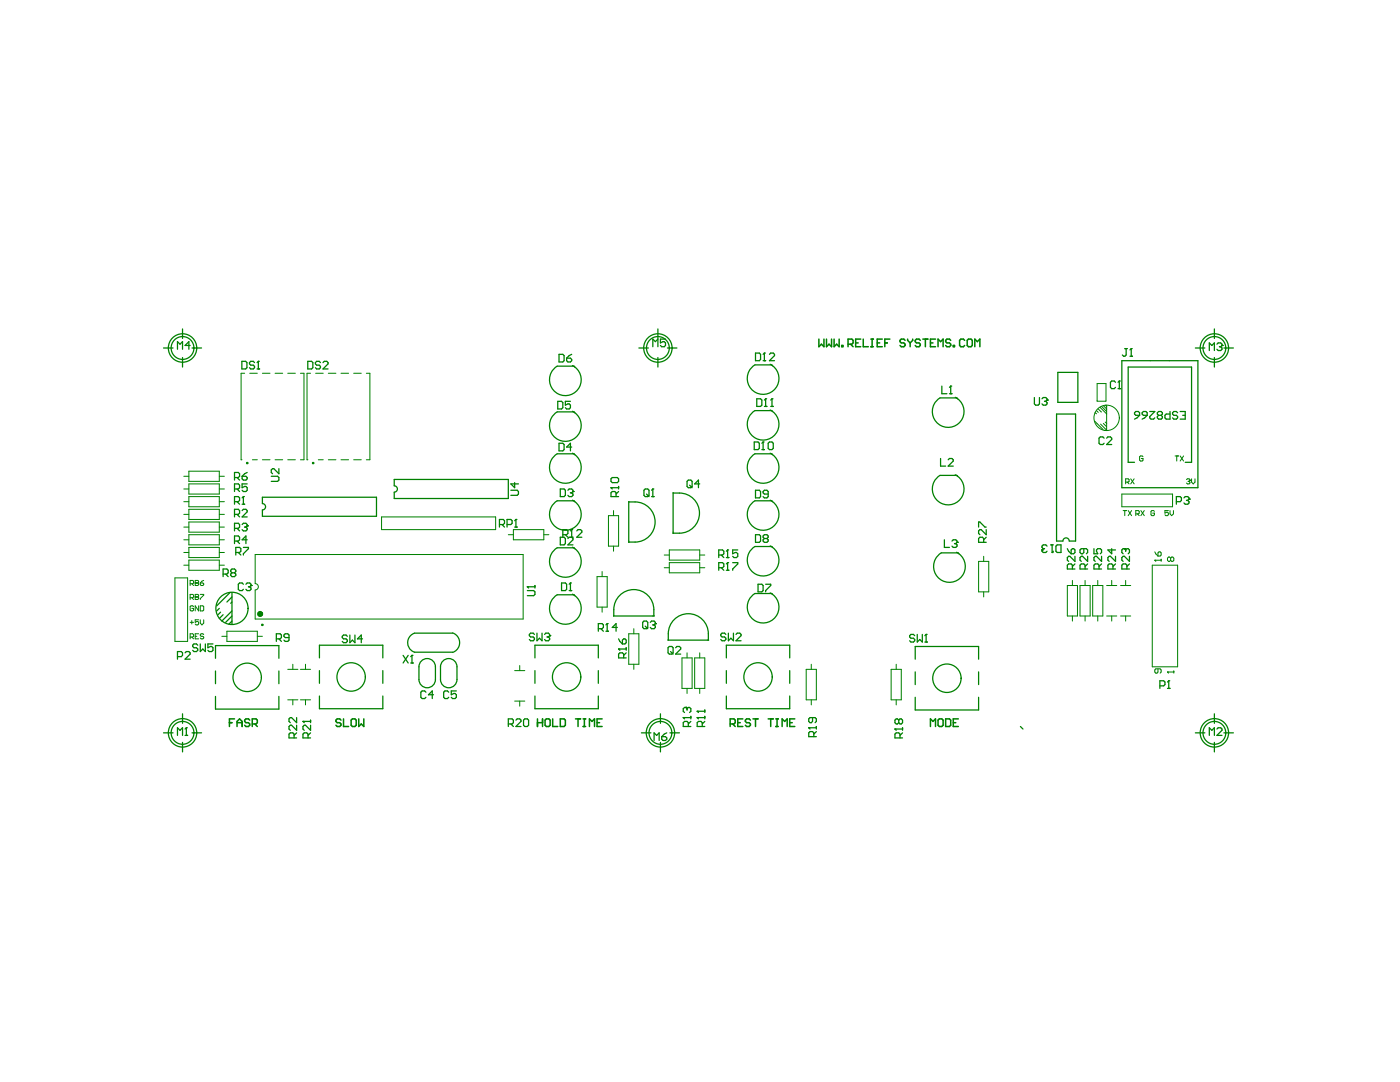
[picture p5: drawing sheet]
<svg xmlns="http://www.w3.org/2000/svg" width="279mm" height="216mm" viewBox="0 0 279 216" stroke-linecap="round" stroke-linejoin="round" font-family="sans-serif">
<g fill="none" stroke="#008000" stroke-width=".2">
<path d="M48.8 74.5h-.7v17.2h.2M49.8 74.5h1.6M52.4 74.5h1.5M54.9 74.5h1.5M57.4 74.5h1.5M60 74.5h.7v17.2h-.7M62 74.5h-.7v17.2h.1M63 74.5h1.5M65.5 74.5h1.5M68.1 74.5h1.5M70.6 74.5h1.5M73.1 74.5h.7v17.2h-.7"/>
<path d="M219 76.5h1.7v3.6h-1.7zM36.7 95h1M36.7 97.6h1M37.7 94h6.1v2.1h-6.1zM37.7 96.6h6.1v2h-6.1zM37.7 99.1h6.1v2h-6.1zM43.8 95h1M43.8 97.6h1M50.4 91.7h1M52.4 91.7h1.5M54.9 91.7h1.5M57.4 91.7h1.5"/>
<path d="M63.5 91.7h1M65.5 91.7h1.5M68.1 91.7h1.5M70.6 91.7h1.5M218.5 84l1.6 1.7M218.6 82.3l.2 .3M218.9 82l.3 .3M219.2 81.6l.6 .6M219.5 81.3l1.4 1.3M219.6 84.6l1.3 1.2M219.8 81.1l1.1 1M220.2 84.5l.6 .7"/>
<path d="M220.2 81l.7 .6M220.3 85.9h.3M220.6 84.2l.3 .3M220.6 80.8l.3 .3M220.8 85.6h.1M220.9 80.8v5.1M223.9 98.6h10.1v2.5h-10.1zM224.6 96.2h.6l.1-.1v-.4l-.1-.2h-.6v1.1M225 96.2l.3 .4M225.7 95.5l.6 1.1M226.3 95.5l-.6 1.1M228.1 91.1l-.2-.1-.5 .1v.7l.2 .2h.3l.2-.2v-.3h-.3"/>
<path d="M234.5 91h.7M234.8 91v1M235.5 91l.7 1M236.2 91l-.7 1M236.8 95.7l.5-.2 .2 .4M237.1 96.1h.2M237.3 96.1l.2 .1-.2 .4h-.3l-.2-.2M237.5 95.9h.1M237.5 95.9l-.2 .2M237.8 95.5v.7l.3 .4 .4-.4v-.7M34.9 115.3h2.5v12.7h-2.5zM36.7 112.8h1"/>
<path d="M36.7 110.2h1M36.7 105.2h1M36.7 102.6h1M36.7 100.1h1M36.7 107.7h1M37.7 106.7h6.1v2h-6.1zM37.7 101.6h6.1v2.1h-6.1zM37.7 104.2h6.1v2h-6.1zM37.7 109.2h6.1v2.1h-6.1zM37.7 111.8h6.1v2h-6.1zM37.9 116.5h.6l.1-.2v-.3l-.1-.2h-.6v1M37.9 119.3h.6l.1-.2v-.3l-.1-.2h-.6v1"/>
<path d="M38.3 119.3l.3 .3M38.3 116.5l.3 .3M39 119.1h.1M39 116.3h.1M39 115.8h.5l.1 .2-.1 .3 .1 .4-.1 .1h-.5zM39 118.6h.5l.1 .2-.1 .3 .1 .3-.1 .2h-.5zM39 119.1h.5M39 116.3h.5M40 116.3h.5l.2 .4-.2 .1h-.4l-.1-.1zM40 118.6h.7l-.7 1M40.7 115.8l-.7 .5M43.8 112.8h1"/>
<path d="M43.8 110.2h1M43.8 105.2h1M43.8 102.6h1M43.8 100.1h1M43.8 107.7h1M50.9 110.6h53.5v12.9h-53.5v-5.8a.63 .63 0 0 0 .7-.6 .63 .63 0 0 0-.7-.6zM76.1 103.1h22.8v2.6h-22.8zM101.4 106.7h1.1M102.5 105.7h6v2h-6zM108.5 106.7h1M119.2 115.1h2v6h-2zM120.2 114v1.1"/>
<path d="M121.4 102.9h2.1v6.1h-2.1zM122.4 101.9v1M122.4 109v1M132.6 113.3h1M132.6 110.7h1M133.6 109.7h6v2.1h-6zM133.6 112.3h6v2h-6zM139.6 113.3h1.1M139.6 110.7h1.1M195.3 112h2v6.1h-2zM196.3 111v1M196.3 118.1v1"/>
<path d="M213 116.8h2v6.1h-2zM214 115.8v1M215.5 116.8h2.1v6.1h-2.1zM216.6 115.8v1M218.1 116.8h2v6.1h-2zM219.1 115.8v1M220.9 116.8h2M221.9 115.8v1M223.6 116.8h2.1M224.1 101.9h.7M224.5 101.9v1M224.6 115.8v1"/>
<path d="M225.2 101.9l.6 1M225.8 101.9l-.6 1M226.7 102.5h.5l.2-.1v-.4l-.2-.1h-.5v1M227 102.5l.4 .4M227.7 101.9l.7 1M228.4 101.9l-.7 1M230 112.8h5v20.3h-5zM230.4 102l-.2-.1-.5 .1v.7l.2 .2h.3l.2-.2v-.3h-.4M230.5 111.8h.1M230.5 111.8h1.2M230.5 111.8l.2 .2M230.5 110.1l.6 .9"/>
<path d="M231.3 110.1l.4 .2v.4l-.2 .3h-.4v-.7zM231.7 111.6v.4M233.2 101.9h-.7v.5l.5-.2 .2 .2v.3l-.2 .2h-.3l-.2-.2M233.5 101.9v.6l.3 .4 .4-.4v-.6M233.6 111.4l-.2-.2h-.2l-.2 .2v.4l.2 .2h.2l.2-.2M233.6 111.4l.2-.2h.3l.2 .2v.4l-.2 .2h-.3l-.2-.2M233.6 111.4v.4M37.9 127.1h.6l.1-.1v-.4l-.1-.1h-.6v1M37.9 124.2h.7M38.3 127.1l.3 .4M38.3 123.8v.7M38.6 121l-.1-.1-.6 .1v.7l.2 .2h.4l.1-.2v-.3h-.3"/>
<path d="M39 127h.3M39.6 126.5h-.6v1h.6M39.6 120.9v1l-.6-1v1M39.6 123.7h-.6v.5l.3-.2 .3 .2v.3l-.1 .2h-.4l-.1-.2M40 120.9h.5l.2 .1v.7l-.2 .2h-.5zM40 123.7v.6l.3 .4 .4-.4v-.6M40.7 126.6l-.2-.1-.5 .1 .1 .4 .6 .1-.2 .4h-.4l-.1-.2M44.3 127h1M45.3 126h6.1v2h-6.1zM51.4 127h1M57.4 139.6h2.1M57.4 133.6h2.1"/>
<path d="M58.4 132.5v1.1M58.4 139.6v1.1M60 139.6h2M60 133.6h2M61 132.5v1.1M61 139.6v1.1M102.7 139.9h2M102.7 133.8h2M103.7 132.8v1M103.7 139.9v1M120.2 121.1v1.1M125.5 126.5h2v6h-2z"/>
<path d="M126.5 125.4v1.1M126.5 132.5v1.1M136.1 131.3h2v6.1h-2zM137.1 130.3v1M137.1 137.4v1M138.6 131.3h2.1v6.1h-2.1zM139.6 130.3v1M139.6 137.4v1M160.9 133.6h2v6h-2zM161.9 132.5v1.1M161.9 139.6v1.1M177.8 133.6h2.1v6h-2.1z"/>
<path d="M178.9 132.5v1.1M178.9 139.6v1.1M214 122.9v1M216.6 122.9v1M219.1 122.9v1M220.9 122.9h2M221.9 122.9v1M223.6 122.9h2.1M224.6 122.9v1M231.1 133.5v.6l-.2 .2h-.2l-.2-.2v-.4l.2-.2h.8l.2 .2v.4l-.2 .2M233 134.1h.1M233 134.1h1.3"/>
<path d="M233 134.1l.2 .2M234.3 133.9v.4"/>
<circle cx="220.9" cy="83.4" r="2.53"/>
</g>
<g fill="none" stroke="#008000" stroke-width=".25">
<path d="M32.6 69.4h1.9M35.4 69.7v-1.5l.5 .5 .5-.5v1.5M36.4 65.6v1.9M36.4 71.3v1.9M37.9 68.9h-1l.8-.7v1.5M38.3 69.4h1.9M48.3 72.1h.7l.3 .3v1l-.3 .2h-.7zM50.8 72.4l-.3-.3h-.5l-.2 .3v.2l.2 .3h.5l.3 .2v.3l-.3 .2h-.5l-.2-.2M51.3 73.6h.5M51.6 72.1h.1M51.6 72.1v1.5M51.6 72.1l-.3 .3"/>
<path d="M61.4 72.1h.8l.2 .3v1l-.2 .2h-.8zM64 72.4l-.3-.3h-.5l-.3 .3v.2l.3 .3h.5l.3 .2v.3l-.3 .2h-.5l-.3-.2M64.5 72.4l.2-.3h.5l.3 .3v.2l-1 1h1M111.6 70.7h.7l.3 .3v1l-.3 .2h-.7zM113.1 71.5h.7l.3 .2v.3l-.3 .2h-.5l-.2-.2zM114.1 70.7l-.5 .3-.5 .5M114.2 72.9a3.2 3.2 0 0 1 1.1 4.8 3.2 3.2 0 0 1-4.8 .2 3.2 3.2 0 0 1 .7-4.8h3.3l.2 .1M127.5 69.4h1.9M130.3 69.2v-1.5l.5 .5 .5-.5v1.5M131.3 65.6v1.9M131.3 71.3v1.9M132.8 67.7h-1v.7l.5-.2h.3l.2 .2v.5l-.2 .3h-.5l-.3-.3"/>
<path d="M133.2 69.4h1.9M150.8 70.5h.7l.3 .2v1l-.3 .3h-.7zM151 79.6h.8l.2 .2v1l-.2 .3h-.8zM152.3 72h.5M152.5 70.5h.1M152.5 70.5v1.5M152.5 70.5l-.2 .2M152.8 79.6h.1M152.8 79.6v1.5M152.8 79.6l-.3 .2M153.6 70.7l.2-.2h.5l.3 .2v.3l-1 1h1M153.7 72.7a3.2 3.2 0 0 1 1.1 4.7 3.2 3.2 0 0 1-4.9 .2 3.2 3.2 0 0 1 .8-4.8h3.3l.2 .2"/>
<path d="M154.1 79.6h.1M154.1 79.6v1.5M154.1 79.6l-.3 .2M188 77v1.6h1M189.5 78.6h.5M189.7 77h.1M189.7 77v1.6M189.7 77l-.2 .3M190.6 79.3a3.2 3.2 0 0 1 1.1 4.7 3.2 3.2 0 0 1-4.8 .2 3.2 3.2 0 0 1 .7-4.8h3.4l.1 .2M206.4 79.3v1.3l.3 .2h.5l.2-.2v-1.3M208 79.6l.2-.3h.5l.3 .3v.2M209 79.8h.1"/>
<path d="M209 79.8l-.3 .3M211.1 74.3h4v6h-4zM222.6 76.3l-.2-.3h-.5l-.3 .3v1l.3 .2h.5l.2-.2M223.1 77.5h.5M223.4 76h.1M223.4 76v1.5M223.4 76l-.3 .3M223.9 72h15.2v25.3h-15.2zM224.5 69.6h.5M224.7 69.6v1.2l-.2 .3h-.3l-.2-.3M225.5 71.1h.5M225.8 69.6h.1"/>
<path d="M225.8 69.6v1.5M225.8 69.6l-.3 .2M238.6 69.4h1.9M241.3 69.9v-1.5l.5 .5 .6-.5v1.5M242.4 65.6v1.9M242.4 71.3v1.9M242.9 68.7l.2-.3h.5l.3 .3v.2M243.4 69.2h.2M243.6 69.2l.3 .2v.3l-.3 .2h-.5l-.2-.2M243.9 68.9h.1M243.9 68.9l-.3 .3M244.3 69.4h1.9"/>
<path d="M46.8 95.3h.8l.2-.3v-.5l-.2-.2h-.8v1.5M46.8 97.6h.8l.2-.3v-.5l-.2-.2h-.8v1.5M47.3 97.6l.5 .5M47.3 95.3l.5 .5M48.3 95h.8l.2 .3v.2l-.2 .3h-.5l-.3-.3zM48.6 99.1h.1M48.6 99.1v1.5M48.6 99.1l-.3 .2M49.3 96.6h-1v.7l.5-.2h.3l.2 .2v.5l-.2 .3h-.5l-.3-.3M49.3 94.3l-.5 .2-.5 .5M52.4 99.2h22.7v3.8h-22.7v-1.2a.63 .63 0 0 0 .6-.7 .63 .63 0 0 0-.6-.6zM54.1 95h1.3l.3 .3v.5l-.3 .3h-1.3"/>
<path d="M55.7 93.5v1l-1.1-1h-.2l-.3 .3v.5l.3 .2M78.7 95.7h22.7v3.8h-22.7v-1.3a.63 .63 0 0 0 .6-.6 .63 .63 0 0 0-.6-.7zM102 97.8h1.2l.3 .3v.5l-.3 .2h-1.2M102.7 96.3v1l-.7-.7h1.5M111.3 80.1h.8l.2 .2v1.1l-.2 .2h-.8zM111.6 88.4h.7l.3 .3v1l-.3 .3h-.7zM111.8 97.6h.8l.2 .2v1l-.2 .3h-.8zM113.3 97.8l.3-.2h.5l.2 .2v.3M113.8 80.1h-1v.7l.5-.2h.3l.2 .2v.6l-.2 .2h-.5l-.3-.2M113.8 98.3h.3M114.1 98.3l.2 .3v.2l-.2 .3h-.5l-.3-.3M114.1 89.2h-1l.7-.8v1.6"/>
<path d="M114.2 99.8a3.2 3.2 0 0 1 1.1 4.8 3.2 3.2 0 0 1-4.8 .2 3.2 3.2 0 0 1 .7-4.9h3.3l.2 .2M114.2 90.4a3.2 3.2 0 0 1 1.1 4.8 3.2 3.2 0 0 1-4.8 .2 3.2 3.2 0 0 1 .7-4.9l3.3 .1 .2 .1M114.2 82.1a3.2 3.2 0 0 1 1.1 4.7 3.2 3.2 0 0 1-4.8 .2 3.2 3.2 0 0 1 .7-4.8h3.3l.2 .2M114.3 98.1h.1M114.3 98.1l-.2 .2M121.9 97.3h.1M121.9 97.3h1.6M121.9 97.3l.3 .3M122.2 95.3h1l.3 .2v.6l-.3 .2h-1l-.3-.2v-.6zM122.9 99.1v-.8l-.2-.2h-.5l-.3 .2v.8h1.6M123.5 98.1l-.6 .5M123.5 97.1v.5"/>
<path d="M128.8 97.6h.5l.2 .2v1l-.2 .3h-.5l-.3-.3v-1zM129 98.6l.5 .5M130 99.1h.5M130.3 97.6h.1M130.3 97.6v1.5M130.3 97.6l-.3 .2M134.3 98.3l.1 .1a4.4 4.4 0 0 1 4.9 2.4 4 4 0 0 1-3.7 5.6h-1.3zM137.4 95.8h.5l.2 .3v1l-.2 .2h-.5l-.3-.2v-1zM137.6 96.8l.5 .5M139.6 96.6h-1l.8-.8v1.5M150.5 88.2h.8l.2 .2v1.1l-.2 .2h-.8zM150.8 97.8h.7l.3 .3v1l-.3 .2h-.7z"/>
<path d="M152 89.7h.5M152.3 88.2h.1M152.3 88.2v1.5M152.3 88.2l-.3 .2M152.5 81.1h.6M153.3 98.6h-.8l-.2-.3v-.2l.2-.3h.6l.2 .3v1l-.2 .2h-.6l-.2-.2M153.6 88.2h.5l.2 .2v1.1l-.2 .2h-.5l-.3-.2v-1.1zM153.7 81.8a3.2 3.2 0 0 1 1.1 4.8 3.2 3.2 0 0 1-4.9 .2 3.2 3.2 0 0 1 .8-4.9h3.3l.2 .2M153.7 90.4a3.2 3.2 0 0 1 1.1 4.8 3.2 3.2 0 0 1-4.9 .2 3.2 3.2 0 0 1 .8-4.9l3.3 .1 .2 .1M153.7 99.8a3.2 3.2 0 0 1 1.1 4.8 3.2 3.2 0 0 1-4.9 .2 3.2 3.2 0 0 1 .8-4.9h3.3l.2 .2M153.8 81.1h.5M187.7 91.5v1.5h1"/>
<path d="M189.2 91.7l.3-.2h.5l.2 .2v.3l-1 1h1M190.6 94.7a3.2 3.2 0 0 1 1.1 4.8 3.2 3.2 0 0 1-4.8 .2 3.2 3.2 0 0 1 .7-4.8h3.4l.1 .1M208.5 80.1h.2M208.7 80.1l.3 .2v.3l-.3 .2h-.5l-.2-.2M210.9 82.6h3.8v25.4h-1.3a.63 .63 0 0 0-.6-.7 .63 .63 0 0 0-.7 .7h-1.2zM220.3 87.4l-.2-.2h-.5l-.3 .2v1l.3 .3h.5l.2-.3M220.9 87.4l.2-.2h.5l.3 .2v.3l-1 1h1M226.4 92.2h-1.2v-19h12.6v19h-1.3M226.7 82.1h.5l.2 .3v.5h-.7l-.3-.3v-.2zM227.4 82.9l-.5 .5-.5 .2M228.2 82.1h.5l.2 .3v.5h-.7l-.3-.3v-.2zM228.9 82.9l-.5 .5-.5 .2"/>
<path d="M229.5 82.1h1l-1 1v.3l.2 .2h.5l.3-.2M231.2 82.9l-.2 .2v.3l.2 .2h.5l.3-.2v-.3l-.3-.2M231.2 82.9l-.2-.3v-.2l.2-.3h.5l.3 .3v.2l-.3 .3M231.2 82.9h.5M233.5 82.1v1.5h-.8l-.2-.2v-.5l.2-.3h.8M235 82.4l-.2-.3h-.5l-.3 .3v.2l.3 .3h.5l.2 .2v.3l-.2 .2h-.5l-.3-.2M235.5 82.1h1v1.5h-1M236 82.9h.5M236.3 99.3l.2-.2h.5l.3 .2v.3M236.8 99.9h.2M237 99.9l.3 .2v.3l-.3 .2h-.5l-.2-.2M237.3 99.6h.1"/>
<path d="M237.3 99.6l-.3 .3M44.5 114.6h.8l.2-.3v-.5l-.2-.3h-.8v1.6M45 114.6l.5 .5M45.9 118.2l-2.6 2.7M46.3 118.2v6.4M46.3 119.1l-1 1M46.3 114.3l-.3-.3v-.2l.3-.3h.5l.3 .3v.2l-.3 .3M46.3 114.3l-.3 .3v.2l.3 .3h.5l.3-.3v-.2l-.3-.3M46.3 114.3h.5M46.8 108h.8l.2-.3v-.5l-.2-.3h-.8v1.6M46.8 100.1h.8l.2-.2v-.6l-.2-.2h-.8v1.5M46.8 102.6h.8l.2-.2v-.5l-.2-.3h-.8v1.5"/>
<path d="M46.8 105.4h.8l.2-.2v-.5l-.2-.3h-.8v1.5M47.1 110.2h.7l.3-.2v-.5l-.3-.3h-.7v1.5M47.3 105.4l.5 .5M47.3 102.6l.5 .5M47.3 108l.5 .5M47.3 100.1l.5 .5M47.6 110.2l.5 .5M48.3 104.7l.3-.3h.5l.2 .3v.2M48.3 101.9l.3-.3h.5l.2 .3v.2l-1 1h1M48.3 100.6h.5M48.6 116.6l-.3-.3h-.5l-.2 .3v1l.2 .2h.5l.3-.2M48.6 109.2h1v.3l-1 1v.2"/>
<path d="M48.8 105.2h.3M49.1 105.2l.2 .2v.3l-.2 .2h-.5l-.3-.2M49.1 116.6l.2-.3h.5l.3 .3v.2M49.3 104.9h.1M49.3 104.9l-.2 .3M49.3 107.7h-1l.8-.8v1.6M49.6 117.1h.2M49.8 117.1l.3 .2v.3l-.3 .2h-.5l-.2-.2M50.1 116.8h.1M50.1 116.8l-.3 .3M99.7 104.7h.7l.3-.3v-.5l-.3-.2h-.7v1.5M100.2 104.7l.5 .5"/>
<path d="M101.2 104.7h.8l.2-.3v-.5l-.2-.2h-.8v1.5M102.7 105.2h.5M103 103.7h.1M103 103.7l-.3 .2M103 103.7v1.5M105.2 117.1h.1M105.2 117.8h1.3l.3 .3v.5l-.3 .3h-1.3M105.2 117.1h1.6M105.2 117.1l.3 .2M106.8 116.8v.5M111.8 107.2h.8l.2 .3v1l-.2 .2h-.8zM112.1 116.3h.7l.3 .3v1l-.3 .2h-.7z"/>
<path d="M112.3 106.7h.8l.2-.3v-.5l-.2-.2h-.8v1.5M112.8 106.7l.5 .5M113.6 117.8h.5M113.8 116.3h.1M113.8 116.3v1.5M113.8 116.3l-.2 .3M114.1 105.7h.1M114.1 105.7v1.5l.2 .3v.2l-1 1h1M114.1 105.7l-.3 .2M114.2 118.6a3.2 3.2 0 0 1 1.1 4.7 3.2 3.2 0 0 1-4.8 .2 3.2 3.2 0 0 1 .7-4.8h3.3l.2 .2M114.2 109.2a3.2 3.2 0 0 1 1.1 4.7 3.2 3.2 0 0 1-4.8 .2 3.2 3.2 0 0 1 .7-4.8h3.3l.2 .2M114.3 107.2h-.7l-.3 .3"/>
<path d="M115.1 105.9l.3-.2h.5l.2 .2v.3l-1 1h1M123.7 118.8a4 4 0 0 1 4.3-.9 4 4 0 0 1 2.5 3.7v1.3h-8a4.8 4.8 0 0 1 1.2-4.1zM125.5 100.1v.1a4.4 4.4 0 0 1 4.9 2.4 4 4 0 0 1-3.7 5.6h-1.2zM143.4 110.7h.8l.3-.2v-.5l-.3-.3h-.8v1.6M143.4 113.3h.8l.3-.3v-.5l-.3-.2h-.8v1.5M143.9 113.3l.6 .5M143.9 110.7l.6 .6M145 113.8h.5M145 111.3h.5M145.2 112.3h.1M145.2 109.7h.1M145.2 112.3l-.2 .2"/>
<path d="M145.2 109.7v1.6M145.2 112.3v1.5M145.2 109.7l-.2 .3M146.2 112.3h1v.2l-1 1v.3M147.2 109.7h-1v.8l.5-.3h.3l.2 .3v.5l-.2 .3h-.5l-.3-.3M150.8 106.7h.7l.3 .2v1.1l-.3 .2h-.7zM151.3 116.6h.7l.3 .2v1l-.3 .3h-.7zM152.5 107.5l-.2 .2v.3l.2 .2h.6l.2-.2v-.3l-.2-.2M152.5 107.5l-.2-.3v-.3l.2-.2h.6l.2 .2v.3l-.2 .3M152.5 107.5h.6M152.8 116.6h1v.2l-1 1v.3M153.7 118.3a3.2 3.2 0 0 1 1.1 4.8 3.2 3.2 0 0 1-4.9 .2 3.2 3.2 0 0 1 .8-4.9h3.3l.2 .2"/>
<path d="M153.7 108.9a3.2 3.2 0 0 1 1.1 4.8 3.2 3.2 0 0 1-4.9 .2 3.2 3.2 0 0 1 .8-4.9l3.3 .1 .2 .1M188.5 107.7v1.5h1M190 108l.2-.3h.5l.3 .3v.2M190.5 108.5h.2M190.7 108.5l.3 .2v.3l-.3 .2h-.5l-.2-.2M190.9 110.2a3.2 3.2 0 0 1 1.1 4.8 3.2 3.2 0 0 1-4.9 .1 3.2 3.2 0 0 1 .8-4.8h3.3l.2 .2M191 108.2h.1M191 108.2l-.3 .3M195.3 105.2v-1h.3l1 1h.2M196.3 108.2v-.7l-.2-.3h-.5l-.3 .3v.7h1.5M196.8 105.7v1l-1-1h-.2l-.3 .2v.5l.3 .3M196.8 107.2l-.5 .5"/>
<path d="M208 109.7h.1M208 109.7v.3l.2 .2h.5l.3-.2M208.2 109.5h.3M208.2 109.5l-.2 .2M209 109l-.3-.3h-.5l-.2 .3v.2l.2 .3M209.7 108.7h.5M210 110.2h.1M210 108.7v1.5M210.2 110l-.2 .2M211 108.7h.7v1.5h-.7l-.3-.2v-1zM213 109.5l.3 .5 .5 .5M214 113.5v-.7l-.2-.3h-.5l-.3 .3v.7h1.5"/>
<path d="M214 109.5h.3l.2 .2v.5l-.2 .3h-.5v-.8zM214.5 111v1l-1-1h-.2l-.3 .3v.5l.3 .2M214.5 112.5l-.5 .5M216.3 109.5v.7l-.3 .3h-.2l-.3-.3v-.5l.3-.2h1l.3 .2v.5l-.3 .3M216.6 113.5v-.7l-.3-.3h-.5l-.3 .3v.7h1.6M217.1 111v1l-1.1-1h-.2l-.3 .3v.5l.3 .2M217.1 112.5l-.5 .5M218.3 109.5v1h.8l-.3-.5v-.3l.3-.2h.5l.2 .2v.5l-.2 .3M219.3 113.5v-.7l-.2-.3h-.5l-.3 .3v.7h1.5M219.8 111v1l-1-1h-.2l-.3 .3v.5l.3 .2M219.8 112.5l-.5 .5M221.9 109.5v1l-.8-.8h1.5"/>
<path d="M222.1 113.5v-.7l-.2-.3h-.5l-.3 .3v.7h1.5M222.6 111v1l-1-1h-.2l-.3 .3v.5l.3 .2M222.6 112.5l-.5 .5M224.4 109.5h.1M224.4 109.5h-.3l-.2 .2v.5l.2 .3M224.4 109.5l.2 .2M224.6 109.7l.3-.2h.3l.2 .2v.5l-.2 .3M224.6 109.7v.3M224.9 113.5v-.7l-.3-.3h-.5l-.2 .3v.7h1.5M225.4 111v1l-1-1h-.3l-.2 .3v.5l.2 .2M225.4 112.5l-.5 .5M234.8 100.1h.7l.3-.2v-.6l-.3-.2h-.7v1.5"/>
<path d="M35.4 131h.8l.2-.2v-.5l-.2-.3h-.8v1.5M36.9 130.3l.3-.3h.5l.2 .3v.2l-1 1h1M39.5 128.7l-.3-.2h-.5l-.2 .2v.3l.2 .3h.5l.3 .2v.3l-.3 .2h-.5l-.2-.2M40 128.5v1.5l.5-.5 .5 .5v-1.5M42.5 128.5h-1v.8l.5-.3h.2l.3 .3v.5l-.3 .2h-.5l-.2-.2M43 131.4v-2.6h12.7v2.6M43 133.9v2.5M43 139v2.5h12.7v-2.5M43.8 121.4l-.5 .5M44 122.2l-.5 .5M44.5 122.7l-.7 .7M46.3 120.1l-.3 .3"/>
<path d="M46.3 123.9l-.6 .7M46.3 122.9l-1.3 1.3M46.3 121.9l-2 2M55.1 127.5h.8l.3-.3v-.5l-.3-.2h-.8v1.5M55.7 133.9v2.5M55.7 127.5l.5 .5M57.7 127.2h-.8l-.2-.2v-.3l.2-.2h.5l.3 .2v1l-.3 .3h-.5l-.2-.3M63.8 131.3v-2.6h12.6v2.6M63.8 133.8v2.5M63.8 138.9v2.5h12.6v-2.5M69.3 127l-.2-.3h-.5l-.3 .3v.2l.3 .3h.5l.2 .2v.3l-.2 .2h-.5l-.3-.2M69.8 126.7v1.5l.5-.5 .5 .5v-1.5"/>
<path d="M72.4 127.5h-1.1l.8-.8v1.5M76.4 133.8v2.5M80.4 130.8l1.1 1.5M81.5 130.8l-1.1 1.5M82 132.3h.5M82.2 130.8h.1M82.2 130.8v1.5M82.2 130.8l-.2 .2M84.1 131.9a1.64 1.64 0 0 1 1.8-.4 1.64 1.64 0 0 1 1 1.6v2.5a1.64 1.64 0 0 1-1.6 1.6 1.64 1.64 0 0 1-1.7-1.6v-2.5l.1-.5zM85 138.1l-.3-.2h-.5l-.2 .2v1l.2 .3h.5l.3-.3M86.5 138.6h-1l.8-.7v1.5M88.4 131.9a1.64 1.64 0 0 1 1.8-.4 1.64 1.64 0 0 1 1 1.6v2.5a1.64 1.64 0 0 1-1.6 1.6 1.64 1.64 0 0 1-1.7-1.6v-2.5l.1-.5z"/>
<path d="M89.6 138.1l-.3-.2h-.5l-.3 .2v1l.3 .3h.5l.3-.3M90.3 126.3h-7.6a2 2 0 0 0-1.3 1.9 2 2 0 0 0 1.3 1.9h7.6M90.3 126.3a2.05 2.05 0 0 1 1.4 1.9 2.05 2.05 0 0 1-1.4 2M91.1 137.9h-1v.7l.5-.2h.2l.3 .2v.5l-.3 .3h-.5l-.2-.3M106.7 126.6l-.3-.3h-.5l-.3 .3v.2l.3 .3h.5l.3 .3v.2l-.3 .3h-.5l-.3-.3M106.8 131.3v-2.6h12.6v2.6M106.8 138.9v2.5h12.6v-2.5M106.8 133.8v2.5M107.2 126.3v1.6l.5-.5 .5 .5v-1.6M108.7 126.6l.2-.3h.5l.3 .3v.2M109.2 127.1h.2M109.4 127.1l.3 .3v.2l-.3 .3h-.5l-.2-.3"/>
<path d="M109.7 126.8h.1M109.7 126.8l-.3 .3M119.4 125.4h.8l.2-.2v-.5l-.2-.3h-.8v1.6M119.4 133.8v2.5M119.9 125.4l.5 .6M120.9 126h.5M121.2 124.4h.1M121.2 124.4l-.3 .3M121.2 124.4v1.6M123.2 125.2h-1l.7-.8v1.6M123.5 129.5h.1M123.5 127.5l.2 .5 .5 .5"/>
<path d="M123.5 129.5l.2 .3M123.5 129.5h1.5M124.5 127.5h.2l.3 .2v.5l-.3 .3h-.5v-.8zM124.5 131.3v-.8l-.3-.2h-.5l-.2 .2v.8h1.5M125 130.3l-.5 .5M125 129.3v.5M128.5 123.9h.5l.3 .3v1l-.3 .2h-.5l-.2-.2v-1zM128.8 124.9l.5 .5M129.8 124.2l.2-.3h.5l.3 .3v.2M130.3 124.7h.2M130.5 124.7l.3 .2v.3l-.3 .2h-.5l-.2-.2M130.8 124.4h.1"/>
<path d="M130.8 124.4l-.3 .3M133.6 129h.5l.2 .3v1l-.2 .2h-.5l-.3-.2v-1zM133.8 130l.5 .5M134.5 123.6a4 4 0 0 1 4.4-.8 4 4 0 0 1 2.5 3.7v1.2h-8a4.8 4.8 0 0 1 1.1-4.1zM134.8 129.3l.3-.3h.5l.3 .3v.2l-1.1 1h1.1M144.9 126.6l-.3-.3h-.5l-.3 .3v.2l.3 .3h.5l.3 .3v.2l-.3 .3h-.5l-.3-.3M145 131.3v-2.6h12.6v2.6M145 133.8v2.5M145 138.9v2.5h12.6v-2.5M145.4 126.3v1.6l.5-.5 .5 .5v-1.6M146.9 126.6l.2-.3h.5l.3 .3v.2l-1 1.1h1M157.6 133.8v2.5"/>
<path d="M182.6 126.8l-.3-.2h-.5l-.3 .2v.3l.3 .3h.5l.3 .2v.3l-.3 .2h-.5l-.3-.2M182.7 131.5v-2.5h12.6v2.5M182.7 134.1v2.5M182.7 139.1v2.6h12.6v-2.6M183.1 126.6v1.5l.5-.5 .5 .5v-1.5M184.6 128.1h.5M184.8 126.6h.1M184.8 126.6v1.5M184.8 126.6l-.2 .2M195.3 134.1v2.5M231.5 136.9h.7l.3-.3v-.5l-.3-.3h-.7v1.6M233 137.4h.5"/>
<path d="M233.2 135.8h.1M233.2 135.8l-.2 .3M233.2 135.8v1.6M32.6 146.2h1.9M35.4 146.7v-1.5l.5 .5 .5-.5v1.5M36.4 142.4v1.9M36.4 148.1v1.9M36.9 146.7h.5M37.2 145.2h.1M37.2 145.2v1.5M37.2 145.2l-.3 .3M38.3 146.2h1.9"/>
<path d="M58.7 147.2v-.7l-.3-.3h-.5l-.2 .3v.7h1.5M59.2 143.2v1l-1-1h-.3l-.2 .2v.6l.2 .2M59.2 144.7v1l-1-1h-.3l-.2 .3v.5l.2 .2M59.2 146.2l-.5 .5M60.5 144h.1M60.5 144h1.5M60.5 144l.2 .2M61.5 147.2v-.7l-.3-.3h-.5l-.2 .3v.7h1.5M62 144.7v1l-1-1h-.3l-.2 .3v.5l.2 .2M62 146.2l-.5 .5M62 143.7v.5M101.4 144.5h.8l.3-.3v-.5l-.3-.3h-.8v1.6"/>
<path d="M102 144.5l.5 .5M103 143.7l.2-.3h.5l.3 .3v.3l-1 1h1M104.7 143.4h.5l.3 .3v1l-.3 .3h-.5l-.2-.3v-1zM128 146.2h1.9M130.5 147.8v-1.6l.5 .5 .6-.5v1.6M131.8 142.4v1.9M131.8 148.1v1.9M132.1 147h.7l.3 .2v.3l-.3 .3h-.5l-.2-.3zM133.1 146.2l-.5 .3-.5 .5M133.7 146.2h1.9M136.4 143.2h.1M136.4 143.2h1.5"/>
<path d="M136.4 143.2l.2 .2M136.9 141.2h.1M136.9 141.2l.2 .2M136.9 141.2h-.3l-.2 .2v.5l.2 .3M137.1 141.4v.3M137.1 141.4l.3-.2h.2l.3 .2v.5l-.3 .3M137.4 145v-.8l-.3-.2h-.5l-.2 .2v.8h1.5M137.9 144l-.5 .5M137.9 142.9v.5M139.1 143.2h.1M139.1 141.9h.1M139.1 143.2h1.6"/>
<path d="M139.1 143.2l.3 .2M139.1 141.9h1.6M139.1 141.9l.3 .3M140.2 145v-.8l-.3-.2h-.5l-.3 .2v.8h1.6M140.7 144l-.5 .5M140.7 141.7v.5M140.7 142.9v.5M161.4 145.2h.1M161.4 145.2l.3 .3M161.4 145.2h1.5M162.2 143.2v.8l-.3 .2h-.2l-.3-.2v-.6l.3-.2h1l.2 .2v.6l-.2 .2M162.4 147v-.8l-.2-.2h-.5l-.3 .2v.8h1.5"/>
<path d="M162.9 146l-.5 .5M162.9 145v.5M178.6 145.5h.1M178.6 145.5l.3 .2M178.6 145.5h1.5M179.4 143.7l-.3-.3h-.2l-.3 .3v.5l.3 .3h.2l.3-.3M179.4 143.7l.2-.3h.3l.2 .3v.5l-.2 .3h-.3l-.2-.3M179.4 143.7v.5M179.6 147.2v-.7l-.2-.3h-.5l-.3 .3v.7h1.5M180.1 146.2l-.5 .5M180.1 145.2v.5M203.6 145l.6 .5"/>
<path d="M238.6 146.2h1.9M241.3 146.7v-1.5l.5 .5 .6-.5v1.5M242.4 142.4v1.9M242.4 148.1v1.9M242.9 145.5l.2-.3h.5l.3 .3v.2l-1 1h1M244.3 146.2h1.9"/>
<circle cx="36.4" cy="69.4" r="2.84"/>
<circle cx="36.4" cy="69.4" r="2.28"/>
<circle cx="131.3" cy="69.4" r="2.84"/>
<circle cx="131.3" cy="69.4" r="2.28"/>
<circle cx="242.4" cy="69.4" r="2.84"/>
<circle cx="242.4" cy="69.4" r="2.28"/>
<circle cx="49.3" cy="92.4" r=".13"/>
<circle cx="62.5" cy="92.4" r=".13"/>
<circle cx="46.3" cy="121.4" r="3.2"/>
<circle cx="49.3" cy="135.2" r="2.84"/>
<circle cx="52.3" cy="124.7" r=".13"/>
<circle cx="70.1" cy="135.1" r="2.84"/>
<circle cx="113.1" cy="135.1" r="2.84"/>
<circle cx="151.3" cy="135.1" r="2.84"/>
<circle cx="189" cy="135.3" r="2.84"/>
<circle cx="36.4" cy="146.2" r="2.84"/>
<circle cx="36.4" cy="146.2" r="2.28"/>
<circle cx="131.8" cy="146.2" r="2.84"/>
<circle cx="131.8" cy="146.2" r="2.28"/>
<circle cx="242.4" cy="146.2" r="2.84"/>
<circle cx="242.4" cy="146.2" r="2.28"/>
</g>
<g fill="none" stroke="#008000" stroke-width=".3">
<path d="M163.4 67.7v1.5l.5-.5 .5 .5v-1.5M164.9 67.7v1.5l.5-.5 .6 .5v-1.5M166.5 67.7v1.5l.5-.5 .5 .5v-1.5M168 68.9h.2v.3h-.2zM169.2 68.7h.8l.3-.3v-.5l-.3-.2h-.8v1.5M169.8 68.7l.5 .5M170.8 68.4h.5M171.8 67.7h-1v1.5h1M172.3 67.7v1.5h1M173.8 69.2h.5M173.8 67.7h.5M174.1 67.7v1.5"/>
<path d="M175.1 68.4h.5M176.1 67.7h-1v1.5h1M176.6 68.4h.5M177.6 67.7h-1v1.5M180.6 67.9l-.2-.2h-.5l-.3 .2v.3l.3 .2h.5l.2 .3v.2l-.2 .3h-.5l-.3-.3M181.1 67.7v.2l.5 .5M181.6 68.4v.8M182.1 67.7v.2l-.5 .5M183.7 67.9l-.3-.2h-.5l-.2 .2v.3l.2 .2h.5l.3 .3v.2l-.3 .3h-.5l-.2-.3M184.2 67.7h1M184.7 67.7v1.5M185.7 68.4h.5"/>
<path d="M186.7 67.7h-1v1.5h1M187.2 69.2v-1.5l.5 .5 .5-.5v1.5M189.7 67.9l-.2-.2h-.5l-.3 .2v.3l.3 .2h.5l.2 .3v.2l-.2 .3h-.5l-.3-.3M190.2 68.9h.3v.3h-.3zM192.5 67.9l-.2-.2h-.5l-.3 .2v1l.3 .3h.5l.2-.3M193.3 67.7h.5l.2 .2v1l-.2 .3h-.5l-.3-.3v-1zM194.5 69.2v-1.5l.5 .5 .6-.5v1.5M45.8 144.2h.5M46.8 143.4h-1v1.6M47.3 144.2h1M47.3 145v-1l.5-.6 .5 .6v1M49.8 143.7l-.2-.3h-.5l-.3 .3v.3l.3 .2h.5l.2 .3v.2l-.2 .3h-.5l-.3-.3"/>
<path d="M50.3 144.5h.8l.3-.3v-.5l-.3-.3h-.8v1.6M50.8 144.5l.6 .5M68.1 143.7l-.3-.3h-.5l-.3 .3v.3l.3 .2h.5l.3 .3v.2l-.3 .3h-.5l-.3-.3M68.6 143.4v1.6h1M70.3 143.4h.5l.3 .3v1l-.3 .3h-.5l-.2-.3v-1zM71.6 143.4v1.6l.5-.5 .5 .5v-1.6M107.3 144.2h1M107.3 143.4v1.6M108.3 143.4v1.6M109 143.4h.5l.3 .3v1l-.3 .3h-.5l-.2-.3v-1zM110.3 143.4v1.6h1M111.8 143.4h.8l.2 .3v1l-.2 .3h-.8z"/>
<path d="M114.9 143.4h1M115.4 143.4v1.6M116.4 143.4h.5M116.4 145h.5M116.6 143.4v1.6M117.6 145v-1.6l.5 .6 .5-.6v1.6M119.2 144.2h.5M120.2 143.4h-1v1.6h1M145.7 144.5h.8l.2-.3v-.5l-.2-.3h-.8v1.6M146.2 144.5l.5 .5M147.2 144.2h.5M148.2 143.4h-1v1.6h1"/>
<path d="M149.8 143.7l-.3-.3h-.5l-.2 .3v.3l.2 .2h.5l.3 .3v.2l-.3 .3h-.5l-.2-.3M150.3 143.4h1M150.8 143.4v1.6M153.3 143.4h1M153.8 143.4v1.6M154.8 143.4h.5M154.8 145h.5M155.1 143.4v1.6M156.1 145v-1.6l.5 .6 .5-.6v1.6M157.6 144.2h.5M158.6 143.4h-1v1.6h1M185.7 145v-1.6l.5 .6 .5-.6v1.6"/>
<path d="M187.5 143.4h.5l.2 .3v1l-.2 .3h-.5l-.3-.3v-1zM188.7 143.4h.8l.2 .3v1l-.2 .3h-.8zM190.2 144.2h.5M191.3 143.4h-1.1v1.6h1.1"/>
</g>
<circle cx="51.9" cy="122.5" r=".3" fill="none" stroke="#008000" stroke-width=".61"/>
</svg>
